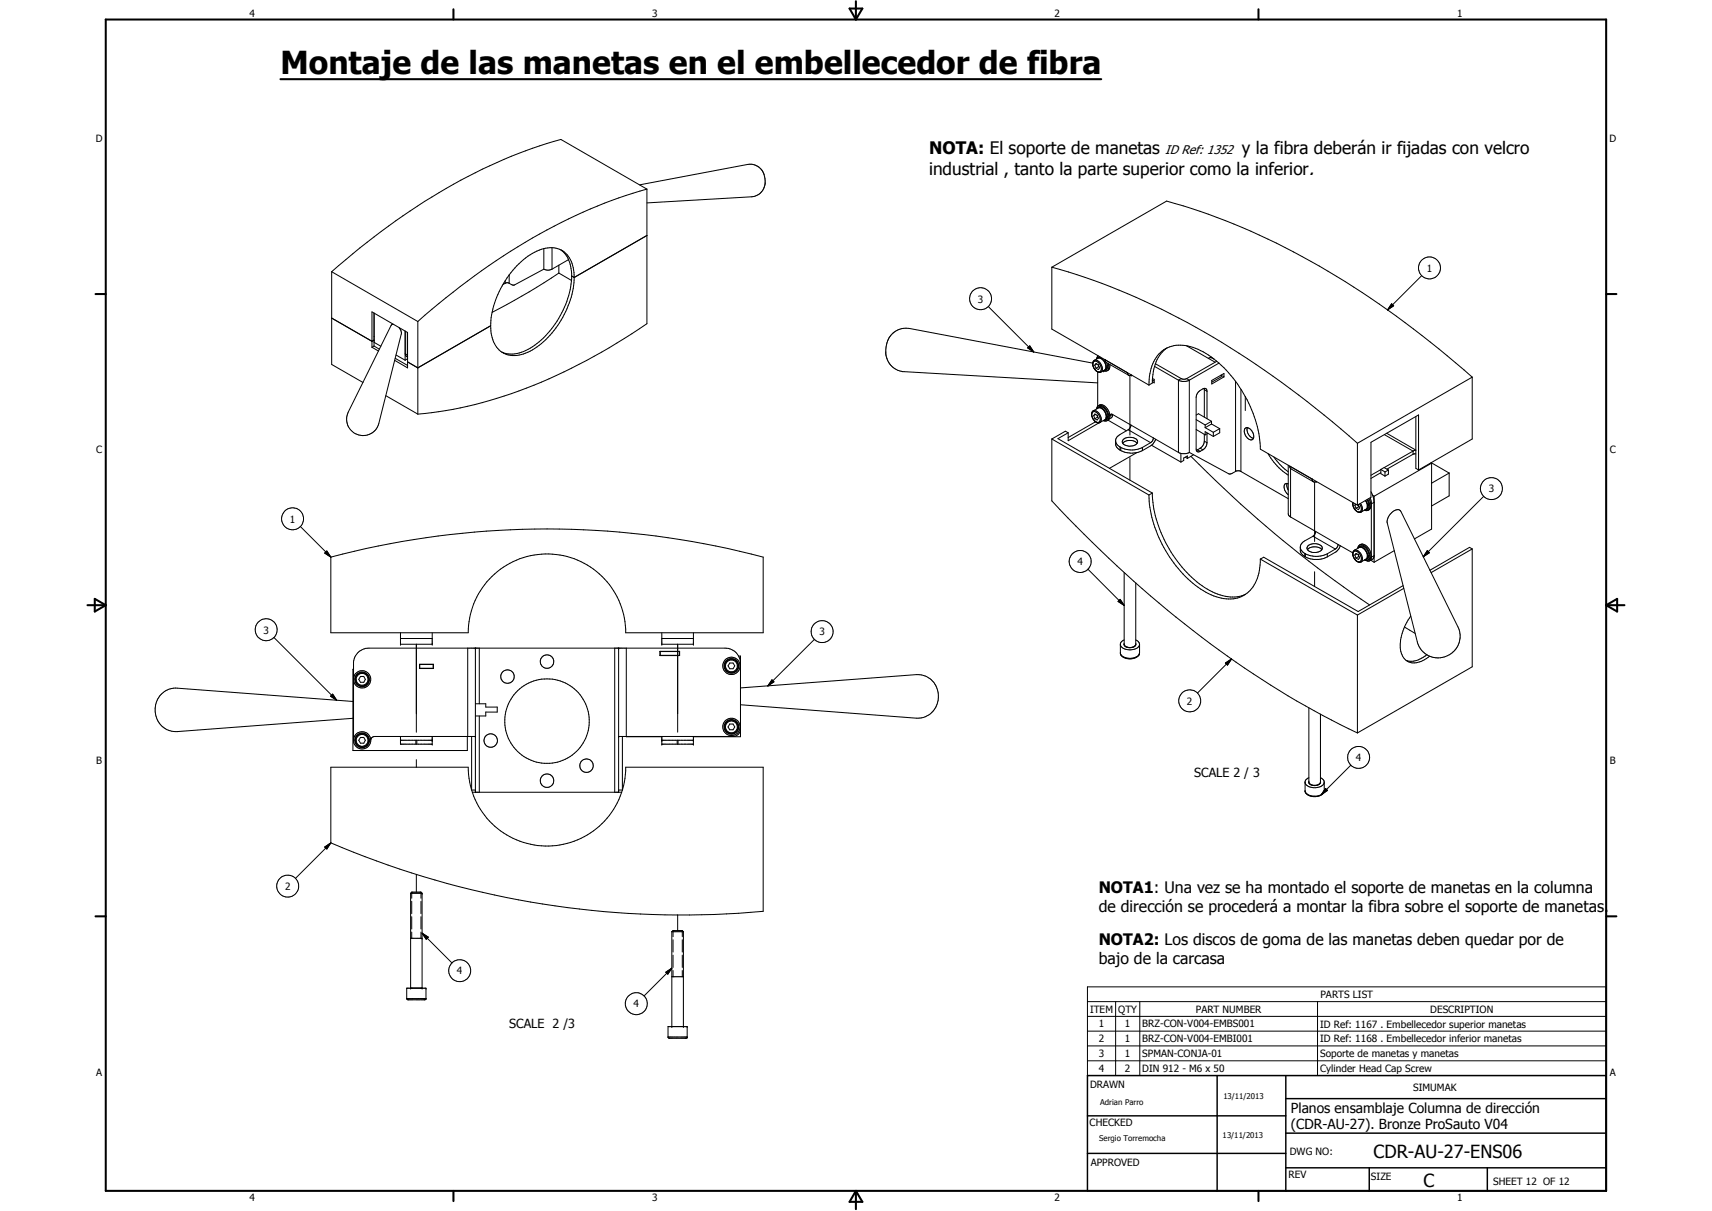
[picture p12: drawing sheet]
<svg xmlns="http://www.w3.org/2000/svg" width="594mm" height="420mm" viewBox="0 0 594 420" stroke-linecap="round" stroke-linejoin="round" font-family="sans-serif">
<defs><g id="words">
<text font-size="11" x="97.3" y="25.7">Montaje de las manetas en el embellecedor de fibra</text>
<g font-size="6.3">
<text x="476.6" y="401.6">CDR-AU-27-ENS06</text>
<text x="493.9" y="411.8">C</text>
</g>
<g font-size="6">
<text x="322.4" y="53.6">NOTA: El soporte de manetas</text>
<text x="430.9" y="53.6">y la fibra deberán ir fijadas con velcro</text>
<text x="322.4" y="60.7">industrial , tanto la parte superior como la inferior.</text>
</g>
<g font-size="5.5">
<text x="381.3" y="309.8">NOTA1: Una vez se ha montado el soporte de manetas en la columna</text>
<text x="381.3" y="316.4">de dirección se procederá a montar la fibra sobre el soporte de manetas.</text>
<text x="381.3" y="328">NOTA2: Los discos de goma de las manetas deben quedar por de</text>
<text x="381.3" y="334.6">bajo de la carcasa</text>
</g>
<g font-size="4.8">
<text x="447.9" y="386.1">Planos ensamblaje Columna de dirección</text>
<text x="447.9" y="391.8">(CDR-AU-27). Bronze ProSauto V04</text>
</g>
<g font-size="4.4">
<text x="404.4" y="53.6">ID Ref: 1352</text>
<text x="414.4" y="269.7">SCALE 2 / 3</text>
<text x="176.7" y="356.7">SCALE 2 /3</text>
</g>
<g font-size="3.5">
<text x="86.6" y="5.8">4</text>
<text x="226.3" y="5.8">3</text>
<text x="365.9" y="5.8">2</text>
<text x="505.6" y="5.8">1</text>
<text x="33.3" y="49.4">D</text>
<text x="558.5" y="49.4">D</text>
<text x="495.1" y="94.3">1</text>
<text x="339.3" y="105">3</text>
<text x="33.4" y="157.3">C</text>
<text x="558.6" y="157.3">C</text>
<text x="516.6" y="170.9">3</text>
<text x="100.6" y="181.3">1</text>
<text x="373.9" y="196.1">4</text>
<text x="91.5" y="219.8">3</text>
<text x="284.4" y="220.4">3</text>
<text x="411.9" y="244.4">2</text>
<text x="33.4" y="265.2">B</text>
<text x="470.5" y="264.1">4</text>
<text x="558.6" y="265.2">B</text>
<text x="98.9" y="308.7">2</text>
<text x="158.6" y="338">4</text>
<text x="458.2" y="346.2">PARTS LIST</text>
<text x="219.9" y="349.5">4</text>
<text x="378.3" y="351.3">ITEM</text>
<text x="388.1" y="351.4">QTY</text>
<text x="414.9" y="351.3">PART NUMBER</text>
<text x="496.3" y="351.4">DESCRIPTION</text>
<text x="381.3" y="356.4">1</text>
<text x="390.3" y="356.4">1</text>
<text x="396.4" y="356.5">BRZ-CON-V004-EMBS001</text>
<text x="458.1" y="356.5">ID Ref: 1167 . Embellecedor superior manetas</text>
<text x="381.3" y="361.6">2</text>
<text x="390.3" y="361.6">1</text>
<text x="396.4" y="361.6">BRZ-CON-V004-EMBI001</text>
<text x="458.1" y="361.7">ID Ref: 1168 . Embellecedor inferior manetas</text>
<text x="381.3" y="366.7">3</text>
<text x="381.3" y="371.9">4</text>
<text x="390.3" y="366.7">1</text>
<text x="390.3" y="371.9">2</text>
<text x="396.4" y="366.7">SPMAN-CONJA-01</text>
<text x="396.4" y="371.9">DIN 912 - M6 x 50</text>
<text x="458.1" y="366.8">Soporte de manetas y manetas</text>
<text x="458.1" y="371.9">Cylinder Head Cap Screw</text>
<text x="33.4" y="373.2">A</text>
<text x="378.3" y="377.6">DRAWN</text>
<text x="558.6" y="373.2">A</text>
<text x="490.4" y="378.5">SIMUMAK</text>
<text x="378.1" y="390.8">CHECKED</text>
<text x="447.6" y="400.6">DWG NO:</text>
<text x="378.5" y="404.4">APPROVED</text>
<text x="447.2" y="408.8">REV</text>
<text x="475.7" y="409.2">SIZE</text>
<text x="518.2" y="411.3">SHEET 12 OF 12</text>
<text x="86.6" y="416.7">4</text>
<text x="226.3" y="416.7">3</text>
<text x="365.9" y="416.7">2</text>
<text x="505.6" y="416.7">1</text>
</g>
<g font-size="2.7">
<text x="381.8" y="383.3">Adrian Parro</text>
<text x="424.5" y="381.4">13/11/2013</text>
<text x="381.4" y="395.9">Sergio Torremocha</text>
<text x="424.3" y="394.9">13/11/2013</text>
</g>
</g></defs>
<g fill="none" stroke="#000" stroke-width=".35">
<path d="M221.9 64.1l37.5-7a5 5 0 0 1 5.6 3l.5 1.9v1.8a5.2 5.2 0 0 1-4.8 4.5l-36.2 2.1M224.5 65.6a193.1 193.1 0 0 0-67.2 35.7l-12.3 10.2M224.5 65.6l-29.9-17.2a191.1 191.1 0 0 0-64.8 33.8l-14.7 12.1M224.5 65.6v46.7a186.2 186.2 0 0 1-62.3 28.7l-7.5 1.5-9.7 1.2M115.1 94.3l29.9 17.2M115.1 94.3v32.1l10.9 6.3M175.3 98.3l.6-.2 .8 .2M175.3 97.4v.9M175.3 98.3l-.8 .4M176.7 95.4v2.9M188.7 93.4l-10.1 5.4a1.71 1.71 0 0 1-1.9-.5M188.7 86.3v7.1"/>
<path d="M188.7 93.4a3.1 3.1 0 0 0 2.9 0M191.6 85.9a7.9 7.9 0 0 1 7.4 7.8l.3 2.6M191.6 85.9a18.1 18.1 0 0 0-12.9 7.1 32.2 32.2 0 0 0-8.4 20M191.6 85.9v7.5M193.9 94.7l4.4 2.6M193.9 94.7a224.1 224.1 0 0 1-23.1 13.7M193.9 92v2.7M194.6 86.7a11.5 11.5 0 0 1 3.7 10.9 31.7 31.7 0 0 1-15.8 24 9.6 9.6 0 0 1-8.4 .5M197.3 90.1l-5.7 3.3M198.4 95.8l.9 .5M199.3 96.3a31.6 31.6 0 0 1-16.1 25.9 8.3 8.3 0 0 1-11.2-2.3l-1.4-3.5-.3-3.4M224.5 81.7l-25.2 14.6"/>
<path d="M365 92.7v21.5l33.7 19.4M365 92.7l39.8-22.9a244.9 244.9 0 0 1 76.8 37.8 363.6 363.6 0 0 1 29.3 23.3M365 92.7a244.9 244.9 0 0 1 76.8 37.9 355.4 355.4 0 0 1 29.2 23.2M493.3 95.6l-11.8 11.9M115.1 110.4l14 8 .7-.4M129.8 108.6v11.5M129.8 116.7v.1M129.8 108.7v10.1l2.4 1.3M136.4 112.5l-.7 .4-14.9 30.1a5.7 5.7 0 0 0 3.2 7.7 5.7 5.7 0 0 0 7.4-3.7l7.9-31.3-.1-.8-.7-1.2M140.6 114.9v10.1M141.3 115.3l.1 8.4M145 111.5v32.2"/>
<path d="M170.3 113l-25.3 14.6-3.6-2M342.9 106.3l15.8 15.8M411.7 120l7.6 4.3M482.9 105.4l.7 .7-2.1 1.4zM129.1 120.5v-12.3l12.3 7.2v12.2l-4.5-2.6M129.1 120.5l2.3 1.3M129.8 120.1l-.7 .4M129.8 120.1l1.8 1.1M133.9 137.3l11.1 6.4M137.2 124.3l4.2 2.5M137.4 123.2l3.2 1.8M141.3 123.2l-.7-.4 .2 .6 .6 .5"/>
<path d="M141.4 124.5l-.8 .5M356.6 120.7l.7-.7 1.4 2.1zM379.2 126l-63.6-12a7.2 7.2 0 0 0-8.2 7.4v1.4a7 7 0 0 0 3.3 5.2l2.6 .9 67.6 3.9M379.3 126.8v.4M379.3 126.9l.1 .3M379.3 126.9a1.06 1.06 0 0 1 .9-1.6 2.5 2.5 0 0 1 1.5 3.6 2.23 2.23 0 0 1-2.3-1.7M379.3 127.2a2.45 2.45 0 0 0 2.6 2l.2-.1M379.7 125a2.82 2.82 0 0 1 2.8 3.3l-.4 .8M379.7 125l-.5 .9 .1 .9M379.7 125l1.3-.7a2.68 2.68 0 0 1 2.3 4.1l-1.2 .7M379.9 126.7l.4 1.1M380.6 126.3l-.7 .4"/>
<path d="M380.9 123.4v.3M380.9 129v12M381 124.1a3.1 3.1 0 0 1 2.9 3.3l-.3 1-.8 .3M381 123.6l-.5 .9M381.1 126.5l.1 .7M381.1 123.5l-.1 .1M381.1 126.6l-.8-.5-.4 .6M381.1 126.6l.4 1-.4 .6-.8-.4M381.2 127.2l-.9 .6M381.2 127.2l.2 .1M381.7 123.8l-1.3 .8M382.9 128.7h1.2"/>
<path d="M383.4 124.8l.1 .1M383.5 124.8l.4 1 7.8 4.4M384 125.9a1.76 1.76 0 0 1-.6 2.6M384.6 126.2a2.15 2.15 0 0 1-.5 2.5M385.1 126.4a1.73 1.73 0 0 1-1 2.3M391.2 129.3h.1M391.2 129.3a.88 .88 0 0 0 .5 .9 .88 .88 0 0 0 1-.1M392.1 130.3v20.7M392.7 130.1h.1M399.9 131.9v1l-1.2 .7M399.9 131.9l.6 .3M399.9 131.3l.6 .3v1.2l-.6-.3"/>
<path d="M400.6 127.1l8.3 4.8M400.9 126.2l9 5.2M405 120.7a13.5 13.5 0 0 0-5.1 11.2M408.9 131.9v25.1M408.9 131.9l1.3 .4h1.2l1.3-.4M409.9 131.4l-1 .5M409.9 131.4l.6 .2 1.3-.2M411.8 131.4l.9 .5M412.7 131.9v25.1M417.8 134.7l.1 .5M417.9 135.2v9.5M417.9 135.2l.9 .6"/>
<path d="M418.8 135.8v9.4M418.8 135.8a.88 .88 0 0 0-.4-1 .88 .88 0 0 0-1 .1l-.9 .6a3.1 3.1 0 0 0-1.4 2.4v17.9a.84 .84 0 0 0 .4 .9 .84 .84 0 0 0 1-.1M419.3 124.3l.9-.2 1 .4M419.3 124.3l2.3 1.3M420.5 132l4.2-2.4v1.2l-4.2 2.4zM421.1 124.5h.1M421.2 124.5a43.9 43.9 0 0 1 14.4 21.2 32.9 32.9 0 0 1 1.7 10.1l33.7 19.5M421.2 124.5a17.7 17.7 0 0 0-13.9-4.6 10.8 10.8 0 0 0-8.3 9.7l-.3 4M422.2 125.3l-10.4 6.1M423 126l-10.3 5.9M423.8 130.2l.9 .6M423.8 130.1v.6l-3.3 1.9"/>
<path d="M428.7 132.3v31.3M430.6 135v28.6M432.1 137.6v4.9M510.9 130.9v21.4l-18.7 10.8M510.9 130.9l-39.9 22.9M365 152.3v21.5a373.5 373.5 0 0 0 91 72.8l15 7.7M365 152.3l33.7 19.4M370.7 150.2l-1-.6-4.7 2.7M370.7 150.2l-3.6 2 32.8 18.9M379 144.7l.3 .6M379 144.7a1.12 1.12 0 0 1 .2-1.7 1.12 1.12 0 0 1 1.6 .4 1.95 1.95 0 0 1 .4 3.2l-1-.3-.9-1M379.3 145.3l.1 .2a2.02 2.02 0 0 0 2 1.2"/>
<path d="M379.3 142.5a2.83 2.83 0 0 1 2.7 3.8l-.3 .3M379.3 142.5l1.7-.9a2.6 2.6 0 0 1 2.8 2.7l-.2 1.2-1.9 1.1M379.3 142.5a1.76 1.76 0 0 0-.3 2.2M379.5 144.2l.4-.6 .8 .5 .5 1.1-.5 .5-.8-.4M379.5 144.2l.4 1.1M380.1 146.3l-9.4 5.5M380.2 143.8l-.7 .4M380.5 141.9a1.37 1.37 0 0 1 1.1-1.4 1.37 1.37 0 0 1 1.5 .7 3.6 3.6 0 0 1 1.3 4.6l-.7 .3-.8-.2M380.6 141.9a1.68 1.68 0 0 1 1.6-.9 1.68 1.68 0 0 1 1.5 1.2l.6 1.4 .1 .7-.4 .5M380.7 144.1l.2 .6M380.9 144.7l-1 .6M380.9 144.7l.1 .1"/>
<path d="M381 141.4a3.1 3.1 0 0 1 3 3.4M381.2 140.8a2.09 2.09 0 0 1 3 1l.6 1 .3 1.5M381.3 146.7l-10.6 6.2v-2.7M381.7 146.6l-.3 .1M383.5 145.8l-.6 .1M383.8 144.9l.2 .1M383.9 144.7l.1 .1M384 145l-.5 .8M384.3 144.4l.1 .1M384.4 144.5l-.4 .5M384.4 144.5l-.2 .7-.7 .6M384.5 145.8l6.4 3.7"/>
<path d="M384.5 145.7l-.4 .3M384.8 145.4l-.3 .3M386.1 143.8h-.8l-.5 1.6M386.1 143.8l-1 .6M386.1 143.8l6.4 3.7M386.1 143.8l-.3 1-1 .6M387.1 153.1l.6 1.2 1 .8M388.7 155.1v1.1M388.7 155.1l.2 .1M388.7 156.2l.2 .1M388.9 155.2a8.4 8.4 0 0 0 7.5 0M388.9 155.2v1.1"/>
<path d="M388.9 156.3a8.8 8.8 0 0 0 5.7 .7M389.6 153.8a3.6 3.6 0 0 1 5 0M389.8 152.4a3.6 3.6 0 0 1 4.9 .6 1.57 1.57 0 0 1-1.6 1.7l-1.1 .1a2.2 2.2 0 0 1-2.5-1.7zM391.5 149.1l-2.8 1.6-1.2 1.1a3.1 3.1 0 0 0-.4 2.5l.4 .9 1.2 1M391.5 149.1l7.8 4.5M392.1 158.7v7.9M392.5 147.5l-.3 .9-.7 .7M392.5 147.5l7.7 4.4M394.5 157l-9.5 5.5M396.4 156.3l-1.8 .7M396.4 155.2v1.1M399.3 153.6l-2.9 1.6"/>
<path d="M399.6 154.5l-3.2 1.8M399.6 154.5l10.2 5.8M400.2 151.9l8.7 5.1M400.2 151.9l-.2 1-.7 .7M401 152.4l-.9 1.7-.5 .4M408.9 157l1.3 .4h1.5l1-.4M409.8 157.3v3M411.3 158.6l.7 .4M412 159v-.8l-1.2 .7v.9l-1 .5M412.7 157l13.8 7.4 .8-.1 1.4-.7M413.3 158.3a398.6 398.6 0 0 0 62 51.6M414.2 157.8l-2.2 1.2"/>
<path d="M415.1 144l.8-.4 4.5 2.6M415.1 145.6l3.1 1.8M415.1 149l3.1 1.9M415.5 156.1l-.4 .1M415.5 156.1l1 .5M416.5 155.5l-1 .6M416.5 155.5l.9 .6M417.4 156.1l-.9 .5M417.9 150.7v2.4M417.9 153.1l-.5 1.5-.9 .9M417.9 153.1l.9 .5M418.2 148.4l2.8 1.6"/>
<path d="M418.2 150.9v-1.1l2.8 1.6M418.2 147.4v1M418.8 150.5v3.1M418.8 153.6a3.2 3.2 0 0 1-1.4 2.5M419.2 150.3l-1 .6M420.4 147.1l-2.2 1.3M420.4 147.1l2.8 1.6M420.4 146.2l-2.2 1.2M420.4 146.2v.9M421 150v1.4M423.2 148.7l-2.2 1.3M423.2 148.7v1.5l-2.2 1.2"/>
<path d="M432 148.6a2.04 2.04 0 0 1 2.8 1.6 1.51 1.51 0 0 1-.7 2.5 3 3 0 0 1-2.1-4.1zM432.8 148.4a3.2 3.2 0 0 0 2.2 3.7M440 157.4a21.3 21.3 0 0 0 7 7.4M442 158.5l2.2 2.7 2.8 2.5M471 153.8v21.5M480.4 150.8l9.9 5.7M481.2 150.3l10.1 5.9M490.3 156.5l-10 5.7M490.3 157.6l-9 5.2M490.3 156.5v1.1M491.3 144.5v18l.9 .6M491.3 156.3l-1 .2"/>
<path d="M491.3 157.5l-1 .1M398.7 171.7a42.5 42.5 0 0 0 19.8 33.8 13.3 13.3 0 0 0 13.6 .7 13.4 13.4 0 0 0 5.2-11.2v-1M399.9 171.1a42.5 42.5 0 0 0 19.9 33.8 13.9 13.9 0 0 0 12.4 1.3M399.9 171.1l-1.2 .6M428.7 163.6l1-.3 .9 .3M430.6 163.6l16.4 9.4M446.7 167.7l-.1 1.1 .4 1.3M447 161.4v16.9l.8 1.1M447 167.9l-.2-.1a1.14 1.14 0 0 0-1.1 .5 1.14 1.14 0 0 0 0 1.2l.6 1.4 .7 .7M447.6 161.8l.4 .9 7.8 4.5M447.8 179.4l16.5 9.5M447.8 162.5v16.9"/>
<path d="M455.4 166.2h.1M455.4 166.2a.84 .84 0 0 0 .4 1 .84 .84 0 0 0 1-.2M456.2 167.3v20.6M456.8 167h.1M469.5 174.4v.9M469.5 175.3l.1 .6M469.5 175.2l.2 .7M469.6 174.4l-.1 .8M469.6 175.9l.6 1M469.7 175.9l.7 1.2M470.1 175.3l.4 1M470.4 177l1.2 .8 .7-.1"/>
<path d="M470.4 174.9l-.3 .4M470.6 175l-.5 .3M471.5 175.8l-.2-.7 .5 1.1-.4 .6-.9-.5M471.5 175.8l-1 .5M471.5 175.8h.1M471.8 174.8a1.88 1.88 0 0 1 0 2.8l-1.1-.4M472.1 174.7a2.28 2.28 0 0 1 .2 3M473.8 173.7a2.34 2.34 0 0 1 .2 3l-1.7 1M473.9 173.6l.7 1.9M474.3 173.4l.5 .9a.84 .84 0 0 1-.2 1.2M474.5 175.6l.1 .1M474.5 175.4l.1 .1"/>
<path d="M474.5 173.2a3.1 3.1 0 0 1 .3 3.8h-1.4M474.6 175.7l-.3 1-.8 .3M474.9 175.1l.2 .1M474.9 173a2.69 2.69 0 0 1-.1 4M475.1 175.2l-.5 .5M475.1 175.2l-.1 .9-.9 .8M475.5 172.7l.4 1.7v19.2l-.5 .9a1.06 1.06 0 0 1-1.4-.1M475.7 170.6l.8 1.9 .3 1.8-.9 .5M476.3 171.9l.5 .3M476.8 172.2v22.9M479.2 162.9l-3.5 2M479.2 164l-3.5 2"/>
<path d="M479.2 162.9v1.4l1.4 .9M479.2 162.9l1.4 .8M480.3 162.2l-1.1 .7M480.3 162.2l1.5 .9M480.6 163.7v1.5M481.8 163.1v1.4l-1.2 .7M481.8 163.1l-1.2 .6M482.9 177.8a2.15 2.15 0 0 1 3.2-.4l19.8 40.1a7.3 7.3 0 0 1-1.2 8.3 7.5 7.5 0 0 1-12.9-3.1l-10.4-41.2a4.2 4.2 0 0 1 1.5-3.7zM492.2 163.1v-19.1l-16.5 9.5v19.1l-4.7 2.7M496.6 160.6l.2 .1M496.6 160.5l6.3 3.6M496.8 160.7v22.9l-6 3.4"/>
<path d="M496.8 160.7l-20 11.5M502.9 164.1v7.9l-6.1 3.6M502.9 164.1l-6.1 3.5M514.8 172.2l-20.9 21M104.2 182.7l10.6 10.6M112.7 191.9l.7-.7 1.4 2.1zM113.4 191.2l1.4 2.1-2.1-1.4zM114.8 193.3a292.6 292.6 0 0 1 150 0v26.2h-47.7a27.3 27.3 0 0 0-27.3-27.3 27.3 27.3 0 0 0-27.3 27.3h-47.7zM377.5 197.5l12.6 12.6M390.1 198.6v25.1a2.4 2.4 0 0 0 4-.2v-21.3M437.3 194l1.2-.7 32.8 18.9 15.6-9M437.3 194l33.7 19.4"/>
<path d="M451.2 190l.4 .9 1.1 1.1M452.7 192v1.1M452.7 192a8.5 8.5 0 0 0 7.9 .2M452.7 193.1a8.1 8.1 0 0 0 6 .8l1.9-.7M453 192.2v1M453.7 190.7a3.6 3.6 0 0 1 5 0M453.8 189.5a3.4 3.4 0 0 1 5 .4 1.8 1.8 0 0 1-2.3 1.8 2.29 2.29 0 0 1-2.9-1.7zM455.6 186.1l7.8 4.4M455.6 186.1l-3.2 1.8-.8 .8a3.1 3.1 0 0 0-.4 2.5l.4 .9 1.1 1M456.2 198.4v5.1M456.6 184.4l-.3 .9-.7 .8M460.6 192.2v1"/>
<path d="M463.4 190.5l-2.8 1.7M464.3 188.9l5.1 2.9M464.3 188.9l-.4 1.1-.5 .5M465.1 189.3l-.5 1.1-.9 1-3.1 1.8M469.7 191.4a2.04 2.04 0 0 1 2.7 2.1v.6a.96 .96 0 0 1-.8 .9 .96 .96 0 0 1-1-.5 2.65 2.65 0 0 1-.9-3.1zM470 190.9a2.36 2.36 0 0 0 .2 3.3 1.77 1.77 0 0 0 2.1 .8M470 190.9l.6-.1a3 3 0 0 1 1.9 4.1l-.2 .1M470 190.9l1.7-1a2.79 2.79 0 0 1 2.5 3.9l-1.9 1.2M470.1 192.6l.4-.6 .9 .4 .4 1.1-.4 .6-.9-.5M470.1 192.6l.4 1M470.9 192.2l-.8 .4M471.3 192.4l.2 .7"/>
<path d="M471.5 193.1l-1 .5M471.5 193.1l.1 .1M471.5 189.8a2.26 2.26 0 0 1 3.3 1.8l.1 .4a.77 .77 0 0 1-.3 1.2M471.8 189.1a2.25 2.25 0 0 1 3.3 1.4 2.49 2.49 0 0 1-.3 3.8M471.8 189.1l-.5 .6-.1 .5a1.29 1.29 0 0 1 2.2 .1l.3 .3a3.4 3.4 0 0 1 .9 2.6M471.8 189.1a3.5 3.5 0 0 1 3.2 5l-.2 .2M473.4 194.3h1.4M474.1 194.1l-.6 .2M474.5 193.3l.1 .1M474.5 193.1l.1 .1M474.6 193.4l-.5 .7M474.9 192.8h.2"/>
<path d="M475.1 192.8l-.5 .6M475.1 192.8l-.3 .8-.7 .6M475.6 194.4l1.2 .7M475.9 193.3l.9-.5-.2 1-1.3 .8M483.8 191.1l-7 4M495.3 191.1l.7 .7-2.1 1.4zM510.9 190.5v40.9l-39.9 22.9M510.9 190.5l-14.3 8.2M510.9 190.5l-1-.6-13.7 8M139 219.5v4h11v-4M229.7 219.5v4h10.9v-4M388 208.7l.7-.8 1.4 2.2z"/>
<path d="M388.7 207.9l1.4 2.2-2.1-1.4zM471 213.4v40.9M487.1 204.1l-16.1 9.3M487.4 217.6l3.7 2.2M489.5 213.7a16.4 16.4 0 0 0-3.2 12.9 4.7 4.7 0 0 0 6.8 2.9l3-1.8M95 221.1l21.8 21.9M122.7 232.2h-.2v28.2h39.7v-4.9M122.7 235.2a3 3 0 0 1 4.6-2.1 3 3 0 0 1 0 5.1 3 3 0 0 1-4.6-2.1M125.1 234.7h1.1l.6 1-.6 1h-1.1l-.6-1zM126.5 237.9l.2 .1M126.7 237.7l.2 .2M126.9 237.9a2.53 2.53 0 0 0 .1-4.2 2.53 2.53 0 0 0-3.9 1.6 2.53 2.53 0 0 0 3.2 2.9l.4-.2"/>
<path d="M126.9 237.9l-.2 .1M139 221.5h11M144.5 223.5v30.5M145.6 230.5h4.8v1.4h-4.8zM145.6 231.9h4.8M145.6 230.5h4.8M145.7 230.5v1.4M150.3 230.5v1.4M162.3 224.9v30.6M165 224.9v50M166.3 224.9v19.3M213.3 224.9v50"/>
<path d="M214.7 224.9v50M217.3 224.9v30.7h12.4M229 226h6.8v1.5h-6.8zM229 226.1h6.8M229 227.4h6.8M229.1 226.1v1.3M229.7 221.5h10.9M235.2 223.5v30.5M235.7 226.1v1.3M253.2 230h1.2l.6 1-.6 1h-1.2l-.6-1zM256.1 230.8h.2M256.3 227.6h.7v28h-16.4"/>
<path d="M256.3 230.8l.1 .2M256.3 230.8a2.54 2.54 0 0 0-3.9-1.8 2.54 2.54 0 0 0 0 4.3 2.54 2.54 0 0 0 3.9-1.9l.1-.4M256.4 231l-.2 .1M257 229.7a5.3 5.3 0 0 0-5.4-4.8h-123.6a5.3 5.3 0 0 0-5.3 4.8v27.5a2.99 2.99 0 0 0 4.5 2.3 2.99 2.99 0 0 0 0-5.1 2.99 2.99 0 0 0-4.5 2.4M257 238.7l61-4.6a7.6 7.6 0 0 1 7.7 7.5 7.6 7.6 0 0 1-7.7 7.6l-61-4.7M267.9 235.9l.7 .7-2.2 1.4zM282.6 221.8l-16.2 16.2M388.8 226.7a4 4 0 0 0 6 1.1l.5-.8M388.8 226.7v.2M388.9 227a4.5 4.5 0 0 0 6.1 .5M390.1 223.3a1.15 1.15 0 0 0 1.3 1.4 1.92 1.92 0 0 0 2.8-1.3l-.1-.1M390.1 222l-.9 .6-.4 .7v3.4"/>
<path d="M394.1 222l.9 .6 .4 1M395.4 226.7l-.3 .7M395.4 226.7l-.1 .2M395.4 223.6a3.2 3.2 0 0 1-4 1.8 3.1 3.1 0 0 1-2.6-1.5M395.4 223.6v3.1M425.2 230l2.1-1.4-1.4 2.2zM427.3 228.6l-11.8 11.9M495.1 227.2a7.6 7.6 0 0 1-7.2 2M114.7 241.6l.7-.8 1.4 2.2zM122.5 243.4l-61-4.6a7.6 7.6 0 0 0-7.4 5.2 7.6 7.6 0 0 0 2.9 8.6 7.4 7.4 0 0 0 4.5 1.2l61-4.6M125.1 255.9h1.1l.6 .9-.6 1.1h-1.1l-.6-1.1zM127.9 257.3h.2"/>
<path d="M128 257.1h.2M128.2 257.1l-.1 .2M128.2 257.1a2.53 2.53 0 0 0-3.5-2.6 2.53 2.53 0 0 0-.7 4.2 2.53 2.53 0 0 0 4.1-1.4M139 255.5v2.7h11v-2.7M139 256.8h11M144.3 256.8v1.4M144.6 256.8v1.4M163.7 255.5v18.6h1.3M165 255.5h-35l-1 .4-.4 .9M165 244.2h3.6v1.1h3.9v1.8h-3.9v1.3h-3.6M166.3 248.4v26.5M216 255.5v18.6h-1.3"/>
<path d="M229.7 255.5v2.7h10.9v-2.7M229.7 256.8h10.9M235 256.8v1.4M235.3 256.8v1.4M253.2 251.2h1.2l.6 1-.6 1h-1.2l-.6-1zM256.1 252.6h.2M256.1 252.4h.2M257 253.2a2.67 2.67 0 0 1-2.3 2.3h-40M454.2 245.6l-.1 25.8a2.42 2.42 0 0 0 4.1 0v-23.6M114.8 266.2h47.7a27.3 27.3 0 0 0 27.3 27.3 27.3 27.3 0 0 0 27.3-27.3h47.7v50a309.4 309.4 0 0 1-150-23.8zM144.5 263.6v2.6M163.9 274.9h51.8"/>
<path d="M452.9 274.6l.7 .9M452.9 274.6l.6 .9M453.6 275.5a5.1 5.1 0 0 0 4.9 .2M454.2 271.1a2.2 2.2 0 0 0 3.7 .8l.3-.8M454.2 269.8l-1.1 .8-.2 .5v3.5M458.2 269.8l.9 .6 .4 1M459.5 274.6a4 4 0 0 1-6 .9M459.5 271.4a3.2 3.2 0 0 1-4 1.9 3 3 0 0 1-2.6-1.6M459.5 271.4l-.1 3.4-.9 .9M459.9 273.6l.8 .6-2.2 1.5zM468.7 265.5l-10.2 10.2M112.7 293.9l2.1-1.5-1.4 2.2z"/>
<path d="M114.8 292.4l-12.3 12.4M142.5 309.9l-.1 33M142.5 309.9h4M142.9 309.5v2.2M142.9 312.7v4.3M142.9 318.1v4.2M142.9 309.5h3.2M142.9 309.5l-.4 .4M144.5 303.4v6.1M146.1 309.5l.4 .4M146.1 309.5v2.2M146.1 312.7v4.3"/>
<path d="M146.1 318.1v4.2M146.5 309.9v32.9M235.2 317.5v5.4M142.5 325.5h4M142.9 323.4v2.1M146.1 323.4v2.1M146.5 323.8l2.1 1.4-.7 .7zM146.5 323.8l10.3 10.3M231 337.3l2.1-1.4-1.4 2.1zM233.1 323.3h4M233.1 323.3v32.9M233.1 338.9h4"/>
<path d="M233.1 335.9l-9.6 9.7M233.5 322.9h3.3M233.5 322.9l-.4 .4M233.5 322.9v2.1M233.5 326.1v4.2M233.5 331.4v4.3M233.5 336.7v2.2M236.8 322.9l.3 .4M236.8 322.9v2.1M236.8 326.1v4.2M236.8 331.4v4.3M236.8 336.7v2.2"/>
<path d="M237.1 323.3v32.9M141.1 342.9h6.7v3.7l-.4 .3-6.1-.1-.2-.3zM141.1 346.5h6.7M146.5 342.8h.1M146.5 342.8l.1 .1M147.8 346.5h.1M231.8 356.2h6.7l-.1 3.8-6.4 .1zM231.8 359.8h6.7M233.1 356.2h4M233.1 356.2h.1M237.1 356.2h.1M238.5 359.8h.1"/>
<path d="M377.4 342.4h180v30.8h-180zM377.4 347.5h180M377.4 352.6h180M377.4 357.8h180M387.1 347.5v25.7M395.5 347.5v25.7M457.2 347.5v25.7M232.1 360.2h.1M377.4 362.9h180M377.4 368h180"/>
<circle cx="496" cy="93" r="3.8"/>
<circle cx="340.3" cy="103.7" r="3.8"/>
<circle cx="101.5" cy="180" r="3.8"/>
<circle cx="517.5" cy="169.5" r="3.8"/>
<circle cx="374.8" cy="194.8" r="3.8"/>
<circle cx="92.4" cy="218.5" r="3.8"/>
<circle cx="285.3" cy="219.1" r="3.8"/>
<circle cx="125.7" cy="235.7" r="2.06"/>
<circle cx="125.7" cy="235.7" r="2.34"/>
<circle cx="176.1" cy="234.8" r="2.34"/>
<circle cx="189.8" cy="229.5" r="2.34"/>
<circle cx="253.8" cy="231" r="2.07"/>
<circle cx="253.8" cy="231" r="2.99"/>
<circle cx="253.8" cy="231" r="2.34"/>
<circle cx="125.6" cy="256.9" r="2.34"/>
<circle cx="125.7" cy="256.9" r="2.06"/>
<circle cx="170.3" cy="256.9" r="2.33"/>
<circle cx="189.8" cy="250.2" r="14.7"/>
<circle cx="253.8" cy="252.2" r="2.07"/>
<circle cx="253.8" cy="252.2" r="3"/>
<circle cx="253.8" cy="252.2" r="2.33"/>
<circle cx="253.8" cy="252.2" r="2.53"/>
<circle cx="412.8" cy="243.2" r="3.8"/>
<circle cx="189.8" cy="270.9" r="2.33"/>
<circle cx="203.5" cy="265.6" r="2.33"/>
<circle cx="471.5" cy="262.8" r="3.8"/>
<circle cx="99.8" cy="307.4" r="3.8"/>
<circle cx="159.5" cy="336.8" r="3.8"/>
<circle cx="220.8" cy="348.2" r="3.8"/>
</g>
<g fill="#000">
<circle cx="382.8" cy="128.7" r=".18"/>
<circle cx="383.5" cy="124.8" r=".18"/>
<circle cx="391.2" cy="129.3" r=".18"/>
<circle cx="386.1" cy="143.8" r=".18"/>
<circle cx="447.6" cy="161.8" r=".18"/>
<circle cx="455.4" cy="166.2" r=".18"/>
<circle cx="139" cy="223.5" r=".18"/>
<circle cx="150" cy="223.5" r=".18"/>
<circle cx="165" cy="224.9" r=".18"/>
<circle cx="214.7" cy="224.9" r=".18"/>
<circle cx="229.7" cy="223.5" r=".18"/>
<circle cx="240.6" cy="223.5" r=".18"/>
<circle cx="139" cy="256.8" r=".18"/>
<circle cx="150" cy="256.8" r=".18"/>
<circle cx="150" cy="258.2" r=".18"/>
<circle cx="165" cy="255.5" r=".18"/>
<circle cx="214.7" cy="255.5" r=".18"/>
<circle cx="229.7" cy="256.8" r=".18"/>
<circle cx="229.7" cy="258.2" r=".18"/>
<circle cx="240.6" cy="256.8" r=".18"/>
<circle cx="240.6" cy="258.2" r=".18"/>
<circle cx="142.9" cy="309.5" r=".18"/>
<circle cx="146.5" cy="309.9" r=".18"/>
<circle cx="146.5" cy="325.5" r=".18"/>
<circle cx="142.5" cy="342.8" r=".18"/>
<circle cx="147.8" cy="342.9" r=".18"/>
<circle cx="233.1" cy="356.2" r=".18"/>
<circle cx="237.1" cy="356.2" r=".18"/>
<circle cx="238.5" cy="356.2" r=".18"/>
</g>
<g fill="none" stroke="#000" stroke-width=".71">
<path d="M36.7 6.8h520.7v406.4h-520.7zM157.3 3.2v3.6M294.8 3h4.4l-2.2 3.8zM297 .4v6.4M436.7 3.2v3.6M97.3 27.5h284.8M33.1 102h3.6M557.4 102h3.5M30.3 210h6.4M32.9 207.8l3.8 2.2-3.8 2.2zM557.4 210h6.3M557.4 210l3.8-2.2v4.4z"/>
<path d="M33.1 317.9h3.6M557.4 317.9h3.5M157.3 413.2v3.5M297 413.2v6.3M297 413.2l2.2 3.8h-4.4zM436.7 413.2v3.5"/>
</g>
<path d="M377.4 373.2h180v40h-180zM422.4 373.2v40M446.2 373.2v40M377.4 387.1h68.8M446.2 393.1h111.2M446.2 381.2h111.2M377.4 400.2h68.8M446.2 405.2h111.2M475.1 405.2v8M516.1 405.2v8" fill="none" stroke="#000" stroke-width=".51"/>
<path d="M482.9 105.4l.7 .7-2.1 1.4zM356.6 120.7l.7-.7 1.4 2.1zM113.4 191.2l1.4 2.1-2.1-1.4zM495.3 191.1l.7 .7-2.1 1.4zM388.7 207.9l1.4 2.2-2.1-1.4zM267.9 235.9l.7 .7-2.2 1.4zM425.2 230l2.1-1.4-1.4 2.2zM114.7 241.6l.7-.8 1.4 2.2zM459.9 273.6l.8 .6-2.2 1.5zM112.7 293.9l2.1-1.5-1.4 2.2zM146.5 323.8l2.1 1.4-.7 .7zM231 337.3l2.1-1.4-1.4 2.1z" fill="#000"/>
<use href="#words"/>
</svg>
